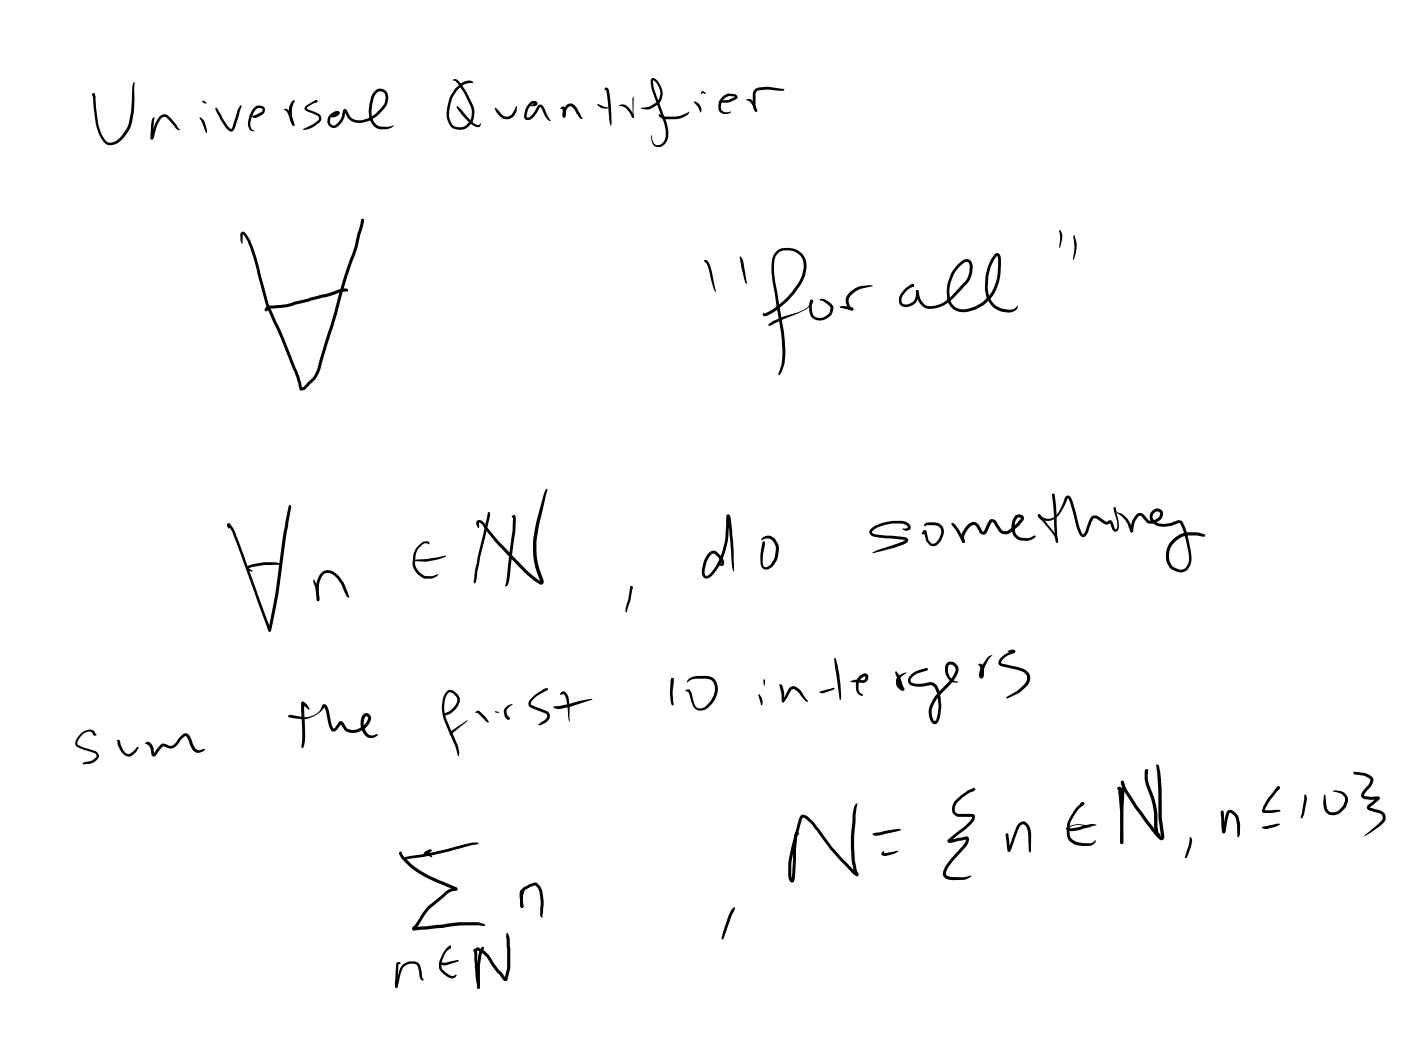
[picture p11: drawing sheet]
<svg xmlns="http://www.w3.org/2000/svg" width="108mm" height="81mm" viewBox="0 0 108 81" stroke-linecap="round" stroke-linejoin="round" font-family="sans-serif">
<g fill="#000">
<path d="M7.1 7.2h.2l.1 .2-.1 .1-.2-.2zM7.1 7.2h.2l.1 .3 .2 1.9a2.4 2.4 0 0 0 .7 1.6 1.16 1.16 0 0 0 1.2-.7l.3-.4 .2-.5 .1-.9 .1-1.8 .1-.4v2.2a3.2 3.2 0 0 1-.8 2.2 .94 .94 0 0 1-1.5 .2l-.3-.5-.3-.7zM12.3 9l.1-.1a.44 .44 0 0 1 .6 .1l.9 1-.3-.1-.6-.7-.3-.2a.72 .72 0 0 0-.6 .7l-.2 .9-.2 .1h-.1l.3-.9zM11.6 10.6h.1l.1 .1h-.1zM11.8 9l.1 .1-.1 1.6a.12 .12 0 0 1-.2 0 .12 .12 0 0 1 0-.2l.1-1.2zM15.4 9.1h.1l.2 .2 .2 .7v.3zM15.6 7.8l.3 .1h-.3zM16.6 8.3l.9 1.4 .3 .3 .5-1.5 .3-.4v.1l-.5 1.5a.34 .34 0 0 1-.1 .3 .34 .34 0 0 1-.3 .1l-.3-.2-.4-.7-.4-.7zM18.6 17.9a.31 .31 0 0 1 .5 .3l.2 .3 .4 1.3 1 3.7 2.2 5.2 .4 1.3-.1-.1 .2-.1 .7-.7 .3-.6 2.1-7.3 .8-2.2 .5-2 .1-.1 .1 .1-.5 2.1-.7 2.2-2.1 7.2-.4 .7-.9 .9h-.3l-.4-1.3-2.2-5.2-1-3.8-.4-1.2-.4-.6v.8a.8 .8 0 0 1-.2-.8zM19.6 8.3a.44 .44 0 0 1 .5-.2 .44 .44 0 0 1 .3 .6l-.6 .4-.3-.1v-.1l.7-.3v-.2l-.3-.1-.3 .3-.2 .4a1.14 1.14 0 0 0-.1 .9l.3 .2h-.2a.61 .61 0 0 1-.3-.7 1.77 1.77 0 0 1 .5-1.1zM21.9 8.4h.2l.2 .2 .4 1-.1 .1-.5-1zM22.5 7.8l.2-.1v.1l-.2 .4a2.17 2.17 0 0 0 .2 1.4v.1a.47 .47 0 0 1-.4-.5v-.4a1.35 1.35 0 0 1 .2-1z"/>
<path d="M24.3 7.7h.1v.2h-.1zM23.6 8.2l.7-.5h.1v.2l-.7 .3-.1 .2 1 .4 .2 .3-.1 .2a2.1 2.1 0 0 1-1.3 .7v-.1l.7-.3 .5-.4-.1-.2-.7-.4a.29 .29 0 0 1-.3-.3zM25.4 8.8l.6-.3a.17 .17 0 0 1 .2 .2 .17 .17 0 0 1-.1 .2l-.3 .1h-.2l.4-.3v.1l-.3 .1-.3 .3a.31 .31 0 0 0 .2 .4 .31 .31 0 0 0 .4-.1l.4-.6a.33 .33 0 0 1 .2-.5l.4 .6a.96 .96 0 0 0 1 .2 2.01 2.01 0 0 0 1.7-1.8l-.1-.3-.3-.1-.4 .4a2.84 2.84 0 0 0-.2 1.7l.2 .4 .3 .2 .7 .1 .4-.1a1.43 1.43 0 0 1-1.2 .2l-.3-.2a1.53 1.53 0 0 1-.4-1.2l.2-1a.7 .7 0 0 1 1-.6l.3 .3a1.46 1.46 0 0 1-.7 1.6 1.66 1.66 0 0 1-2.4 .3l-.3-.5h.1v.4l-.3 .4a.61 .61 0 0 1-.8 .4 .61 .61 0 0 1-.1-1zM27.9 16.9h.1v.1l-.1 .1zM27.9 16.9l.1 .1-.1 .2zM35.2 8.2l1.4 1.3 .3 .2 .2-.2-.1 .2a.41 .41 0 0 1-.6-.1l-.8-.8-.3-.4-.1-.2zM34.9 6.2l.2-.1 .2 .1a5.2 5.2 0 0 1 1.2 2 1.22 1.22 0 0 1-.3 1.4 1.22 1.22 0 0 1-1.4 .2 1.76 1.76 0 0 1-.3-1.8 2.48 2.48 0 0 1 1.2-1.7 .68 .68 0 0 1 .8 0l-.9 .3a2.64 2.64 0 0 0-1 2.3v.1a.87 .87 0 0 0 .9 .8 .87 .87 0 0 0 .8-.9v-.4l-.1-.3a5.8 5.8 0 0 0-1.1-1.9zM38.1 8.4l.1-.1 .4 .5a.53 .53 0 0 0 .8 0l.4-.6v.4l-.2 .3a.75 .75 0 0 1-1.2 0zM40.8 7.9l.4-.1a.22 .22 0 0 1 .2 .2 .22 .22 0 0 1-.3 .2l-.2-.1 .3-.1h-.2a1.13 1.13 0 0 0-.4 .9v.2l.2-.1 .7-.9h.2l.2 .1 .5 1.1h-.1l-.2-.2-.5-.8-.3 .4a.75 .75 0 0 1-.8 .5l-.1-.2a1.52 1.52 0 0 1 .4-1.1zM43.2 8.3l.2-.1h.1l.1 .4a.25 .25 0 0 1 0 .3 .25 .25 0 0 1-.2 .1v-.4l.1-.3 .2-.3a.42 .42 0 0 1 .6 .1l.6 1h-.2l-.2-.2a.99 .99 0 0 0-.5-.7l-.3 .2-.2 .5h-.1l-.1-.5h.1zM46.1 8l.8 .3h-.6l-.3-.2zM46.6 6.8a.24 .24 0 0 1 .3 0 .24 .24 0 0 1 0 .3l.2 1.6v1l-.4-2.8h-.1z"/>
<path d="M47.7 8.1a.75 .75 0 0 1 1 .6l.1 .4-.6-.8zM48.8 7.5h.1l-.1 1.6zM50.2 6l.3 .1 .3 .3a1.24 1.24 0 0 1 .1 1.4 1.24 1.24 0 0 1-1.2 .6h-.3l.7-.2a1.09 1.09 0 0 0 .4-1.9l-.2-.1 .1 .6 .7 1.9a2.5 2.5 0 0 1 .2 2.3l-.4 .3h-.4l-.3-.4v-.5l.2 .7 .2 .1h.2a.76 .76 0 0 0 .5-.8l-.1-1-.7-1.7a2.63 2.63 0 0 1-.3-1.6zM50.8 8.8l.4 .2h.9l1-.4-.1 .2-.3 .2a2.76 2.76 0 0 1-1.5 .2l-.2-.1a.21 .21 0 0 1-.2-.3zM53.5 7.9v-.1l.2 .1 .2 .2 .2 .3-.1 .3zM54.1 7.1l.1-.1 .2 .2h-.3v.1zM55.7 7.4l.4-.2 .6 .1a.19 .19 0 0 1 .1 .2 .19 .19 0 0 1-.1 .2 1.44 1.44 0 0 1-1.1 .2l-.2-.1 .7-.1 .6-.2-.5-.1-.3 .1a.88 .88 0 0 0-.3 .9v.1a.57 .57 0 0 0 .7 .1 .59 .59 0 0 1-.9-.1 1.03 1.03 0 0 1 .3-1.1zM57 19.8a4.9 4.9 0 0 1 .6 2h-.2l-.1-.3zM57.5 7.7l.2-.1a.69 .69 0 0 1 .6 .7l.1 .2-.1 .1-.5-.7-.3-.2zM58.2 6.9l.2-.1 .6-.1 1.4 .2-.3 .1-.9-.1h-.5a.36 .36 0 0 0-.5 .3v1l.2 .3a.22 .22 0 0 1-.3 0 .22 .22 0 0 1-.1-.3v-1zM81.6 17.7l.2 .2 .1 .4-.3 .8zM82.7 18.2h.1l.2 .7-.3 1.1 .1-1z"/>
<path d="M20.5 23.7l.2-.2 1.3-.1 3-.7 1.3-.5h.4l.1 .1-.1 .2-.1-.1 .1 .1h-.3l-1.3 .4-3 .8-1.3 .1-.2 .1-.1-.1h-.1h.4l-.2 .1a.15 .15 0 0 1-.2-.1 .15 .15 0 0 1 .1-.1zM22.3 39v-.1l.1 .1-.1 .1zM37.6 39.5v-.1l.1 .1 .1 .2-.8 3.3-.3 1.6-.1 .4-.1-.2 .1-.9zM39.5 39.7a.19 .19 0 0 1 .2 .1 .19 .19 0 0 1 0 .2l-.4 4.5-.2 .6-.1 .1-.1-.1 .6-4.2v-1.1l.1 .1-.2-.1zM54.3 20.1h.1v.1zM54.3 20.1a.3 .3 0 0 1 .4 .2l.5 2.2h-.1a3.8 3.8 0 0 1-.5-1.7zM59.8 19.4a1.48 1.48 0 0 1 1.9 0 1.48 1.48 0 0 1 .3 1.8v.2a6.4 6.4 0 0 1-2.8 2.9h-.1a.17 .17 0 0 1-.2 .1 .17 .17 0 0 1-.1-.3h.1a5.5 5.5 0 0 0 2.3-1.8l.2-.4a1.77 1.77 0 0 0 .2-2.3 1.14 1.14 0 0 0-1.9 .2 4.9 4.9 0 0 0 .1 2.3l.2 1.3a12.8 12.8 0 0 1 .4 4.7l-.3 .8-.1-.1a4.2 4.2 0 0 0 .2-2.6l-.6-4a3.6 3.6 0 0 1 .1-2.7zM59.2 25a6 6 0 0 1 2.3-.9l.7-.4 .3-.4-.1-.1a.15 .15 0 0 1 .3 0 .14 .14 0 0 1-.1 .2l-.1 .1a2.7 2.7 0 0 1-1.2 .7l-1.9 .9h-.1zM62.5 23.1l.1 .1v.6l.1 .5a.77 .77 0 0 0 1 0l.2-.2 .1-.4-.5-.5h-.3v-.2l.3 .1 .5 .3 .2 .3v.3a1.1 1.1 0 0 1-1.2 .7 .86 .86 0 0 1-.7-1.1zM64.7 23.6h.6l.5 .2-.1 .1h-.2l-.8-.2zM65.6 23.8l.1-.1v.2h-.1zM65.5 22.5l.7-.4 1-.1-.9 .3-.6 .3a.64 .64 0 0 0 0 1.1v.2h-.1a.83 .83 0 0 1-.1-1.4z"/>
<path d="M70.1 21.9h.2l.1 .1-.1 .1h-.2v-.1zM69.8 22.2l.5-.3h.1v.2l-.5 .3a.85 .85 0 0 0-.4 .9l.2 .2 .3-.1a.88 .88 0 0 0 .6-1l.1-.1a.88 .88 0 0 1-.3 1.1 .88 .88 0 0 1-1.1 0v-.1a1.09 1.09 0 0 1 .5-1.1zM70.6 22.4l.1-.1 .1 .2h-.2zM70.6 22.4h.2a1.47 1.47 0 0 0 .4 1 1.52 1.52 0 0 0 1.8-.3l1.5-1.7 .2-.9v-.2l-.2-.1a1.92 1.92 0 0 0-1.1 1.2 2.53 2.53 0 0 0-.1 1.9 1.1 1.1 0 0 0 1.4 .5 2.91 2.91 0 0 0 2.1-2.3l.1-1.1-.1-.7a3.1 3.1 0 0 0-.7 1.7v.9a1.57 1.57 0 0 0 1.7 1.6 .76 .76 0 0 0 .6-.3 .58 .58 0 0 1-.7 .5 1.78 1.78 0 0 1-1.8-1.9 3.8 3.8 0 0 1 .7-2.6 .28 .28 0 0 1 .4-.1 .28 .28 0 0 1 .1 .4v1.3a3.1 3.1 0 0 1-1.9 2.6 1.49 1.49 0 0 1-2.1-.4 2.89 2.89 0 0 1 1.3-3.4h.2l.2 .1 .1 .7a1.77 1.77 0 0 1-.4 1.1l-.5 .5a3 3 0 0 1-2.4 1.4 1.3 1.3 0 0 1-1-1.3zM80 39.7l.1-.1 .3 .3a.94 .94 0 0 0 1.3-.7l.4-.9a.27 .27 0 0 1 .3-.1 .27 .27 0 0 1 .2 .3l.6 2.1 .2 .6 .2-.3 .4-1 .2-.1 .3-.1 .7 .5h.1a.25 .25 0 0 1 .3-.1 .25 .25 0 0 1 .2 .3l.1 .3 .1 .1 .1-.5-.3-1 .1-.2h.1l.2 1.1a.68 .68 0 0 1-.1 .7l-.2 .1-.2-.1-.2-.6h.1l-.4 .1-.8-.5-.2 .2-.3 .8a.48 .48 0 0 1-.5 .5l-.2-.2-.2-.5-.7-2.3-.8 1.4a1.02 1.02 0 0 1-1.4 .1zM81.1 38.1h.2l-.1 .2zM81.1 38.1h.2v.6l.2 2.6a.32 .32 0 0 1-.1 .5l-.1-.1v-.5zM85.8 39.1h.1v.2l.2 .2a1.72 1.72 0 0 1 1.2 1.4v.1h-.2l-.4-.9-.8-.7zM6.2 56.6l.3-.3a.61 .61 0 0 1 .8 .1l.2 .2-.2 .1-.2-.3h-.3a.93 .93 0 0 0-.8 1l1.4 .5a.37 .37 0 0 1 .1 .6l-.5 .3-.6 .1v-.1a1.15 1.15 0 0 0 1-.5l-.1-.3-.6-.2a.97 .97 0 0 1-.9-.4 .93 .93 0 0 1 .4-.8zM9 57.1l.1-.1 .1 .1 .3 .7 .3 .3h.2l.6-.6 .1 .1-.3 .4-.3 .2-.4 .1-.4-.4zM11.2 57.2h.1a.58 .58 0 0 1 .6 .7v.2h-.1l.3-.4 .4-.4 .4 .1a.56 .56 0 0 0 .8-.4l.4-.5h.4l.6 1.2 .2 .1 .4-.1 .1 .1-.2 .1a.55 .55 0 0 1-.8-.2l-.5-1-.2 .1-.3 .4a.77 .77 0 0 1-1.2 .3l-.5 .5a.24 .24 0 0 1-.2 .3 .24 .24 0 0 1-.2-.2l-.2-.6zM17.5 40.3l.3 .1 .3 .6 2.8 7.5-.1 .2-.2-.3-2.7-7.3-.3-.6 .1-.1-.1 .3-.1-.2z"/>
<path d="M19 43.7l.4-.2 1-.2h.9l.3 .2h-1.2l-1.2 .3 .3 .2h-.1l-.4-.1zM22.3 39v-.1l.1 .2-.3 1.9a58.2 58.2 0 0 1-1.2 7.6h-.2v-.1a70.1 70.1 0 0 0 1.2-7.5zM20.7 48.5h.1l.1 .1-.2 .1zM22.2 55.2l.1-.1 .1 .1-.1 .1zM22.2 55.1l1.2 .2a1.45 1.45 0 0 0 1.5-1h.2a.86 .86 0 0 1 .3 .8l.3 1.1 .4-.5a.28 .28 0 0 1 .3-.1 .28 .28 0 0 1 .2 .3l.1 .2 .2 .1h.6l.5-.2 .2-.4 .1-.3-.1-.1-.1 .1a1.15 1.15 0 0 0 .3 1.3l.3 .1 .3-.1h.1l-.3 .2a.76 .76 0 0 1-1-.7v-.6l.2-.5h.3l.2 .1 .1 .2-.1 .3a1.53 1.53 0 0 1-1.6 .8l-.3-.1-.4-.5h.1l-.2 .2a.4 .4 0 0 1-.6 .3l-.2-.4-.3-1.4v-.1l-.4 .5a2.17 2.17 0 0 1-1.3 .5l-1-.1zM23.2 54.1h.1l.2 .1-.1 .6a8.7 8.7 0 0 1 0 2.8h-.1l-.1-.1a9.4 9.4 0 0 0 0-2.5zM23.3 54.1h.1l.2 .1 .3 .4-.1 .1-.6-.4zM24.1 44.7l.3 .4 .2 .9a.19 .19 0 0 1 0 .2 .19 .19 0 0 1-.2 .1zM24.8 44.1a.96 .96 0 0 1 1.4 .4l.3 .5 .3 .8a.12 .12 0 0 1 .1 .1 .12 .12 0 0 1-.1 .1l-.5-1-.5-.6-.5-.3-.3 .1-.2 .2a2.37 2.37 0 0 0-.2 1.8v.1h-.2v-.4a2.12 2.12 0 0 1 .4-1.8zM32 43.1l2.4-.2-.7 .2-.8 .2-.9-.1zM32.2 42.1a.77 .77 0 0 1 .8-.4l.1 .2h-.2l.1-.1-.1 .1a.59 .59 0 0 0-.6 .3l-.3 .6v.8a1.32 1.32 0 0 0 .8 .8h.5l.5-.1-.4 .3h-.6a1.36 1.36 0 0 1-1-1.3l.1-.7zM34.4 53.3a.44 .44 0 0 1 .7 0 .84 .84 0 0 1-.1 1.5l-.5 .3h-.2l.6-.5 .3-.6v-.3l-.4-.3h-.2l-.2 .2a2.51 2.51 0 0 0 .1 2l.5 1.3a1.63 1.63 0 0 1 .3 1.4v-.1a9.6 9.6 0 0 0-1-2.5 2.38 2.38 0 0 1 .1-2.4z"/>
<path d="M34.3 55.1v-.1l.1 .1h-.1zM34.8 56.3l1.2-.8-1.3 1.2a.2 .2 0 0 1 0-.2 .2 .2 0 0 1 .1-.2zM34.7 56.5l.2 .1-.2 .1zM36.7 54.8h.1h.2l.7 .8a.29 .29 0 0 1-.4-.2l-.5-.5h-.2zM36.8 40.1h.2l.2 .1 1.3 1.6 2.2 2.2 1 .8h-.1l-.2-.7a6.1 6.1 0 0 1-.3-2.8l.5-2 .3-1.3 .2-.3h.1l-.4 1.7a8.4 8.4 0 0 0-.5 2.6l.1 1.2 .4 1.3a.31 .31 0 0 1 .1 .3 .31 .31 0 0 1-.2 .2l-1.2-.8-2.2-2.3-1.3-1.6h-.1v.3l-.1 .1-.1-.4zM38.2 54.8l.3 .1h-.3zM38.9 54.5l.3-.2h.3l-.5 .4 .1 .4 .1 .2-.1 .1-.1-.3a.21 .21 0 0 1 .2 .1 .21 .21 0 0 1 0 .3l-.2-.1-.1-.2-.1-.4zM40.9 53.8a3.1 3.1 0 0 1 1.3-.8l.1 .1-.2 .1a2.02 2.02 0 0 0-1.2 1l.1 .1 1.2 .5a.5 .5 0 0 1 .2 .5 .5 .5 0 0 1-.4 .4 .47 .47 0 0 1-.5 .2l.4-.4a.36 .36 0 0 0 .2-.4l-1.3-.6-.1-.3zM42.7 54.4l2.9-.5-1.6 .5-.8 .2h-.4l-.2-.1zM43.2 53.3h.3l.3 .4 .1 .9v1l-.3-1.8-.2-.3h-.2zM48.6 45.2h.1a.11 .11 0 0 1 0 .2 .11 .11 0 0 1-.1-.1zM48.6 45.2l.1 .1h-.1z"/>
<path d="M48.6 45.2h.1v.1l-.1 .9-.3 1-.1-.3zM51.7 52.3a.26 .26 0 0 1 .2 .4l-.1 .4-.1-.4zM51.8 52.2l.1 .1-.1 .1-.1-.1zM51.7 52.3l.1-.1 .1 .1-.1 1.1 .1 .9-.1 .1-.1-.3-.1-.6zM53.1 52.3l.4-.2h.9a1.09 1.09 0 0 1 .7 1.8 1.25 1.25 0 0 1-1.3 .8 .82 .82 0 0 1-.5-.7l-.2-.6-.3-.2 .2-.1a.49 .49 0 0 1 .3 .5l.1 .4a.56 .56 0 0 0 .4 .6 .56 .56 0 0 0 .7-.3 1.35 1.35 0 0 0 .4-1.9l-.4-.1h-.8l-.4 .1-.4 .2zM56 39.7l.1-.1 .2 .2 .1 1 .1 1.6v1.6l-.1-.3-.4-3.9h.2a6.2 6.2 0 0 1-1.4 4.6l-.4 .2a.56 .56 0 0 1-.3-.8 1.65 1.65 0 0 1 .7-1.3h.3l.4 .3a.56 .56 0 0 1 .2 .8h-.1l-.3-.1 .3-.1v-.1l-.3-.4-.3-.2a.97 .97 0 0 0-.6 .8l-.1 .6 .1 .3a1.49 1.49 0 0 0 .9-1 7.5 7.5 0 0 0 .7-3.7zM58.4 53.5h.1l.2 .3 .1 .4-.1 .2zM58.9 52.3l.1 .2-.1 .4-.1-.4zM58.7 41.4a.66 .66 0 0 1 1.1 .2l.1 .2a1.66 1.66 0 0 1-.7 2v.1a.46 .46 0 0 1-.6-.6v-.7l.1-.8 .1-.1a.44 .44 0 0 1 .1 .5l-.1 1.3 .1 .2h.2a1.34 1.34 0 0 0 .6-1l.1-.6-.2-.4a.59 .59 0 0 0-.9-.1zM60 52.7l.2 .1a1.91 1.91 0 0 1 .2 1.2l-.1 .1a.48 .48 0 0 1-.1-.5zM60.8 53l.2-.1h.3a1.78 1.78 0 0 1 .8 1l.2 .1-.1 .1-.7-.8-.4-.2-.1 .1-.5 .8-.2 .1zM60.3 54h.1v.1h-.1z"/>
<path d="M63.2 53.3l1-.3h.1l-.8 .4h-.3zM64.3 50.8l.1-.1 .3 1.3 .1 1.6-.1 .3zM65.5 52.5l.4-.1h.6l.2-.1v-.2l-.4 .2-.1 .4v.6l.3 .3a.45 .45 0 0 1-.5-.5l-.1-.5a.86 .86 0 0 1 .8-.7l.2 .1v.3l-.2 .3h-1zM69 51.8h.1l.1 .2 .5 1a.21 .21 0 0 1-.2 .2 .21 .21 0 0 1-.2-.1l-.3-.4 .1-.4 .4-.4 .3-.1-.5 .6v.3l.3 .3-.1 .1zM67.1 40.7a3.4 3.4 0 0 1 2.6-.5l.3 .2 .2 .2a.3 .3 0 0 1-.2 .3 .3 .3 0 0 1-.3 0l-.2-.1 .5-.1-.3-.3a3 3 0 0 0-1.6 .1l-.6 .2-.3 .2v.2l.4 .1 2.1 .2a.24 .24 0 0 1 .3 .2 .24 .24 0 0 1-.2 .2 6 6 0 0 1-2.1 .7l-.5 .1 2.6-1-2.5-.3-.3-.2zM71.3 40.3h.7a.8 .8 0 0 1 .7 .5 .8 .8 0 0 1-.2 .8 .58 .58 0 0 1-1 .3l-.1-.2-.2-.7 .1 .1-.2 .1-.1-.1 .2-.2h.2l.1 .7 .4 .3 .2-.1 .2-.3 .2-.6a.47 .47 0 0 0-.5-.4h-.6l-.1 .1-.1-.1zM70.2 52l.5-.3 .8-.2-.1 .2-.7 .2-.3 .2-.2 .2v.3l.5 .1 1.1-.1 .4 .3a3.7 3.7 0 0 1 .1 2.7 .34 .34 0 0 1-.4 .2 .34 .34 0 0 1-.3-.4 2.04 2.04 0 0 1 .9-2.2l.7-.8 .4-.7v-.2l-.2-.2-.2-.1-.1 .1a.91 .91 0 0 0 .7 1.2v.1a.8 .8 0 0 1-1-.9l.1-.6a.47 .47 0 0 1 .7 0l.2 .3v.5l-.4 .6-.8 .8a1.85 1.85 0 0 0-.7 2l.1 .3 .1-.1a3.4 3.4 0 0 0 .1-2l-.2-.6-.2-.1h-.3a1.34 1.34 0 0 1-1.5-.2v-.1a.54 .54 0 0 1 .2-.5zM73.3 40.3l.3 .1 .3 .4 .4 .9v.1h-.1l-.5-.9-.4-.5zM74.5 40.5l.3-.2 .3-.1a1.11 1.11 0 0 1 .6 .7l.1 .1 .3-.8 .3-.2 .3 .1 .5 .7 .4 .1 .7-.6 .4-.3-.1-.1h-.2l-.1 .2-.1 .5 .1 .6 .4 .2a1.7 1.7 0 0 0 1.1-.1 1.03 1.03 0 0 1-1.8-.3 1.37 1.37 0 0 1 .2-1.2l.2-.1 .2-.1 .2 .1 .1 .2-.1 .3-.6 .6a.91 .91 0 0 1-.9 .4l-.3-.2-.4-.7-.2-.1-.5 1-.4-.1-.3-.5-.2-.1-.3 .1-.4 .6v.6h-.2v-.2a1.18 1.18 0 0 1 .4-1.1zM74.2 41.6l.1 .1v.1h-.1zM75.4 51.2l.1-.1a.28 .28 0 0 1 .3 .3v.8a.2 .2 0 0 1-.3 .1 .21 .21 0 0 1-.1-.4l.3-.7 .3-.5 .4-.2-.2 .3-.3 .5-.2 .8h-.1l-.1-.7-.1-.2zM77.2 50.6l.8-.5 .1 .2-.5-.1 .4-.1a.16 .16 0 0 1 .2 .1 .16 .16 0 0 1-.1 .2l-.7 .3-.3 .4 1.3 .3a.94 .94 0 0 1 1 1l-.2 .4a3.4 3.4 0 0 1-1.6 1v-.1a3.9 3.9 0 0 0 1.4-1 .62 .62 0 0 0 .1-.7 .62 .62 0 0 0-.6-.4l-1.5-.3-.1-.3z"/>
<path d="M80 39.7h.2l.8 1a1.24 1.24 0 0 1 .5 1.1h-.1a1.34 1.34 0 0 0-.5-1l-.9-.9zM87.5 39.7l.2-.2h.3l.5 .6h.3l.5-.3 .1-.3-.2-.1-.2 .1-.2 .3v.2l.3 .2 .4 .2 .7-.1a.72 .72 0 0 1 .9-.1 8.1 8.1 0 0 1 .7 3 .84 .84 0 0 1-1.1 .9 1.02 1.02 0 0 1-.8-.7 1.81 1.81 0 0 1 1.7-2.4h.7l.5 .2a.11 .11 0 0 1 0 .1 .11 .11 0 0 1-.1 .1l-.5-.1h-.7a1.51 1.51 0 0 0-1.1 2.4l.6 .2a.68 .68 0 0 0 .6-.8v-.5a5.7 5.7 0 0 0-.7-2.3l-.7 .2-.7 .1-.5-.1-.3-.3a.56 .56 0 0 1 .1-.9 .56 .56 0 0 1 .8 .3v.1a1 1 0 0 1-1.1 .6l-.5-.5h-.2l-.4 .4-.1 .8h-.2l.1-.8zM88.3 59.3a.19 .19 0 0 1 .2 .1 .19 .19 0 0 1-.1 .3l-.2-.3 .1 .1 .1-.1a2.77 2.77 0 0 0 .3 1.6l.2 .4a8 8 0 0 1 .3 2.6l.2 .3a.27 .27 0 0 1-.3 0 .27 .27 0 0 1-.1-.2l-.1-.3a6.5 6.5 0 0 0-.2-2.3l-.2-.4a2.51 2.51 0 0 1-.2-1.8zM104.3 59.6l.1-.1 .7 .1 .7 .3v.3l-.1 .3-.6 .8 .5 .1h.7v.2l-.8 .6 .8 .2a.58 .58 0 0 1 .4 .9 4.5 4.5 0 0 1-1.6 1.1l1.3-1.2 .1-.3-.2-.2-.8-.3-.2-.1 .1-.3 .7-.5 .1 .1h-.6h-.5l-.2-.2v-.3l.6-.6 .1-.5-.4-.2-.7-.1zM31 74.3l.5-.2a.64 .64 0 0 1 .9 .4l.1 .8 .2 .2-.1 .1-.2-.2-.3-1-.2-.1h-.4a.87 .87 0 0 0-.7 .8l-.1 .9a.1 .1 0 0 1-.1 .1 .1 .1 0 0 1-.1-.1l.3-1.2zM30.5 75.9l.1 .1v.1l-.1-.1zM30.6 74.2v-.1a.11 .11 0 0 1 .2 0 .11 .11 0 0 1 0 .2l-.1 .1-.1 1.6-.1 .1-.1-.4zM30.8 65.7l.1-.1 .1 .1-.1 .1 .1-.1a5.1 5.1 0 0 0 2.3 1.9l1.8 .8 .1 .1v.1h-.2l-1.8-.8a4.4 4.4 0 0 1-2.5-2.1zM31.2 66.1l3.6-.8a5.1 5.1 0 0 1 1.9-.4l.2 .1h-.1l-3.4 .9-2.1 .3v.1a.13 .13 0 0 1 .1 .2 .13 .13 0 0 1-.2 0 .13 .13 0 0 1 0-.2zM32.7 65.6l.3-.1a.12 .12 0 0 1 .2-.1 .12 .12 0 0 1 0 .2l-.4 .3v-.1l-.1-.1 .4 .1 .2 .2v.1l-.5-.2a.14 .14 0 0 1-.2-.1 .14 .14 0 0 1 .1-.2zM34 74.2h.2l-.1 .1v-.1l1.2-.2h.1l-.9 .4a.29 .29 0 0 1-.5-.2zM34.5 73l.2-.2 .1 .1-.1 .2a1.48 1.48 0 0 0-.7 1.1 .67 .67 0 0 0 .4 .8l.4 .2 .3-.1 .1 .1-.1 .1a.63 .63 0 0 1-.9-.2 .87 .87 0 0 1-.2-1.3z"/>
<path d="M33 69.9l1.5-1.3 .3-.2h.4v.2l-.6 .2-1.5 1.2-1 1.5-.1 .1-.1-.1 2.1-.2a9.4 9.4 0 0 1 2.9-.2l.4 .1 .1 .1-.1 .1a8.4 8.4 0 0 0-3.1 .1l-2.2 .2a.21 .21 0 0 1-.2-.2 .21 .21 0 0 1 .2-.2zM36.5 73.2l.3-.2 .6 .3 1.6 2.1-.1 .1 .2-1-.1-2.4a.12 .12 0 0 1 0-.1 .12 .12 0 0 1 .1-.1l.2 .5v2.1l-.2 .9a.2 .2 0 0 1-.1 .2 .2 .2 0 0 1-.3-.1l-1.2-1.8-.7-.5-.1 .1v-.1l.1 .2 .2 2.4a.2 .2 0 0 1 0 .3 .2 .2 0 0 1-.2 .1zM36.8 76h.1v.2h-.1zM37.1 73h.2l-.2 .6-.1 .7v1.8l-.1 .1-.1-.1v-1.8l.1-.8zM40.3 68.4l.9-.4 .4 .3 .2 .4 .1 .7-.1 1.3a.15 .15 0 0 1-.2-.1 .15 .15 0 0 1 0-.2l.1-1-.2-1-.3-.2-.8 .4-.1 .5v.8l-.1 .1-.1-.2v-.7zM40.1 68.6a.18 .18 0 0 1 .2 0 .18 .18 0 0 1 0 .2l-.1-.1h.1l-.1 .4 .1 .8-.1 .1-.1-.1-.1-.8zM56.4 70.1l.2-.2v.1l-.9 2.4-.1-.1 .2-.6zM61.7 62.8a.45 .45 0 0 1 .6 .2l.7 .8a20.3 20.3 0 0 0 2.8 3.3l.4 .3-.2 .1-.2-.1a21.1 21.1 0 0 1-2.8-3.2l-.5-.8-.6-.4-.5 1.6a7.6 7.6 0 0 0-.4 2.9l.1 .3h-.1l.2-3.3a.25 .25 0 0 1 0-.3 .25 .25 0 0 1 .3 0l.1 .1h-.2h.1l-.3 3.3a.24 .24 0 0 1 0 .3 .24 .24 0 0 1-.3 0l-.1-.2a6.1 6.1 0 0 1 .2-2.6l.6-2zM65.9 62l.2-.1-.1 .2a13.7 13.7 0 0 0-.2 3.5l.1 .7 .2 1.2h-.2l-.1-.5a12.1 12.1 0 0 1 .1-4.9zM67.2 64.3l2-.4h.2l-1.2 .3a.83 .83 0 0 1-1 .1zM68 65.7l.1-.1v.2l1-.2h.1l-.7 .3a.35 .35 0 0 1-.6-.1zM73.6 61.7l.9-.8 .5-.2-.1 .2 .1-.2h.1a.36 .36 0 0 1-.4 .4l-.9 .7-.2 .6v.2l.2 .1h1a.32 .32 0 0 1 .4 .2 .32 .32 0 0 1-.2 .4l-.5 .5-1.3 1v-.1l1-.2a.29 .29 0 0 1 .5 .1 .29 .29 0 0 1-.1 .4l-.2 .3a4.9 4.9 0 0 0-1.5 1.8v.3l.3 .2h1l.7-.1a.62 .62 0 0 1-.7 .3h-1.1l-.3-.1-.1-.3v-.3l.2-.4 1.3-1.6 .3-.4-1.1 .2a.21 .21 0 0 1-.4 0 .21 .21 0 0 1 .2-.3l.7-.6a2.31 2.31 0 0 0 1-1v-.1h-1.2a.77 .77 0 0 1-.1-1.2z"/>
<path d="M77.5 64.2a.14 .14 0 0 1 .2 .2 .13 .13 0 0 1-.2 .1zM77.5 64.2l.2 .1 .1 1.2h-.1l.6-1.7a.55 .55 0 0 1 .5-.5 .55 .55 0 0 1 .6 .5l.1 .4-.1 1.5-.1-.1-.1-1.6-.3-.5h-.2l-.2 .2-.6 1.8-.1 .1-.2-.1zM83.2 61.9l.2-.1 .1 .1-.1 .2zM83 62.2l.4-.4 .1 .2a2.38 2.38 0 0 0-1 2.5l.4 .4 .5 .1h.6l.4-.2h.1l-.4 .3-.6 .1a1.15 1.15 0 0 1-1.3-1.6l.2-.5zM82.2 63.8l.1-.1a1.75 1.75 0 0 1 1.7 .1l-.1-.1a1.61 1.61 0 0 0-1.6 .1l.8-.1a2.05 2.05 0 0 1 1.4-.2l-1.7 .5a.47 .47 0 0 1-.6-.2zM86.4 60.2a.29 .29 0 0 1 .3 .1 .29 .29 0 0 1 0 .3l-.2 2.1 .1 2.2-.2 .1-.1-.1zM86.2 60.9l.1-.1 .1 .2 .2 1.6v2.3l-.2 .1-.1-.1zM86.1 60.7h.3l.1 .2-.1 .2v-.1a.14 .14 0 0 1 0 .2 .14 .14 0 0 1-.2-.1 .14 .14 0 0 1 0-.2l.1 .2a.12 .12 0 0 1 0-.2 .12 .12 0 0 1 .2 0 .12 .12 0 0 1-.1 .2v-.1a.11 .11 0 0 0-.1 0 .11 .11 0 0 0-.1 .1v-.3h.1v-.1l.2 .1-.3 .1-.1-.1zM86.4 60.2h.2l-.1 .2h-.1zM86.4 60.2h.2l.2 .7 .8 1.2 1.5 2 .4 .4v-.1a17 17 0 0 1-.3-4.1l-.1-1.2a.12 .12 0 0 1 .1-.2 .12 .12 0 0 1 .1 .2l.2 1v2.9l.2 1.6a.23 .23 0 0 1-.2 .1 .23 .23 0 0 1-.2-.1l-1.9-2.5-.8-1.2-.2-.5zM91.7 64.5h.1a.95 .95 0 0 1-.1 1l-.3 .6h-.1l.3-.9zM94.1 62.5a.22 .22 0 0 1 .2 .1 .22 .22 0 0 1 0 .3l-.1 .2-.1-.2z"/>
<path d="M94.6 62.5l.2-.1h.2l.4 .5 .2 .7-.1 .7-.1 .2-.2-1.5-.4-.4-.1 .2-.3 1.3-.1 .1-.1-.1 .2-1.3zM94.1 62.5h.1l.1 .3 .1 1.2h-.1l.1 .1-.1 .1-.2-.2zM97.3 63.7l1.2-.2h.1l-1 .4-.3-.1h-.1zM98.4 60.6h.1l.1 .1-.2 .2zM98.4 60.6h.1l.1 .1-.7 .9-.5 .9v-.1h1.1l.2 .1-.7 .1h-.7l-.1-.1 .2-.4zM100.6 61.2l.1 .2v.3l-.2 1-.2 .4-.1-.1zM102 61.3h.1l.2 1.1 .2 .2h.2a.91 .91 0 0 0 .8-.5l.1-.4v-.3l-.2-.2-.6-.2v-.1l.7 .2 .3 .3 .1 .3a1.23 1.23 0 0 1-1.4 1.1l-.2-.1a.95 .95 0 0 1-.3-.9z"/>
<circle cx="7.2" cy="7.3" r=".1"/>
<circle cx="24.4" cy="7.8" r=".09"/>
<circle cx="54.4" cy="20.1" r=".08"/>
<circle cx="62.5" cy="23.2" r=".1"/>
<circle cx="70.3" cy="22" r=".11"/>
<circle cx="80.1" cy="39.7" r=".11"/>
<circle cx="23.3" cy="54.2" r=".12"/>
<circle cx="87.2" cy="40.9" r=".11"/>
<circle cx="40.2" cy="69.9" r=".11"/>
<circle cx="83.4" cy="61.9" r=".12"/>
<circle cx="86.3" cy="61" r=".13"/>
<circle cx="98.5" cy="60.7" r=".11"/>
</g>
</svg>
